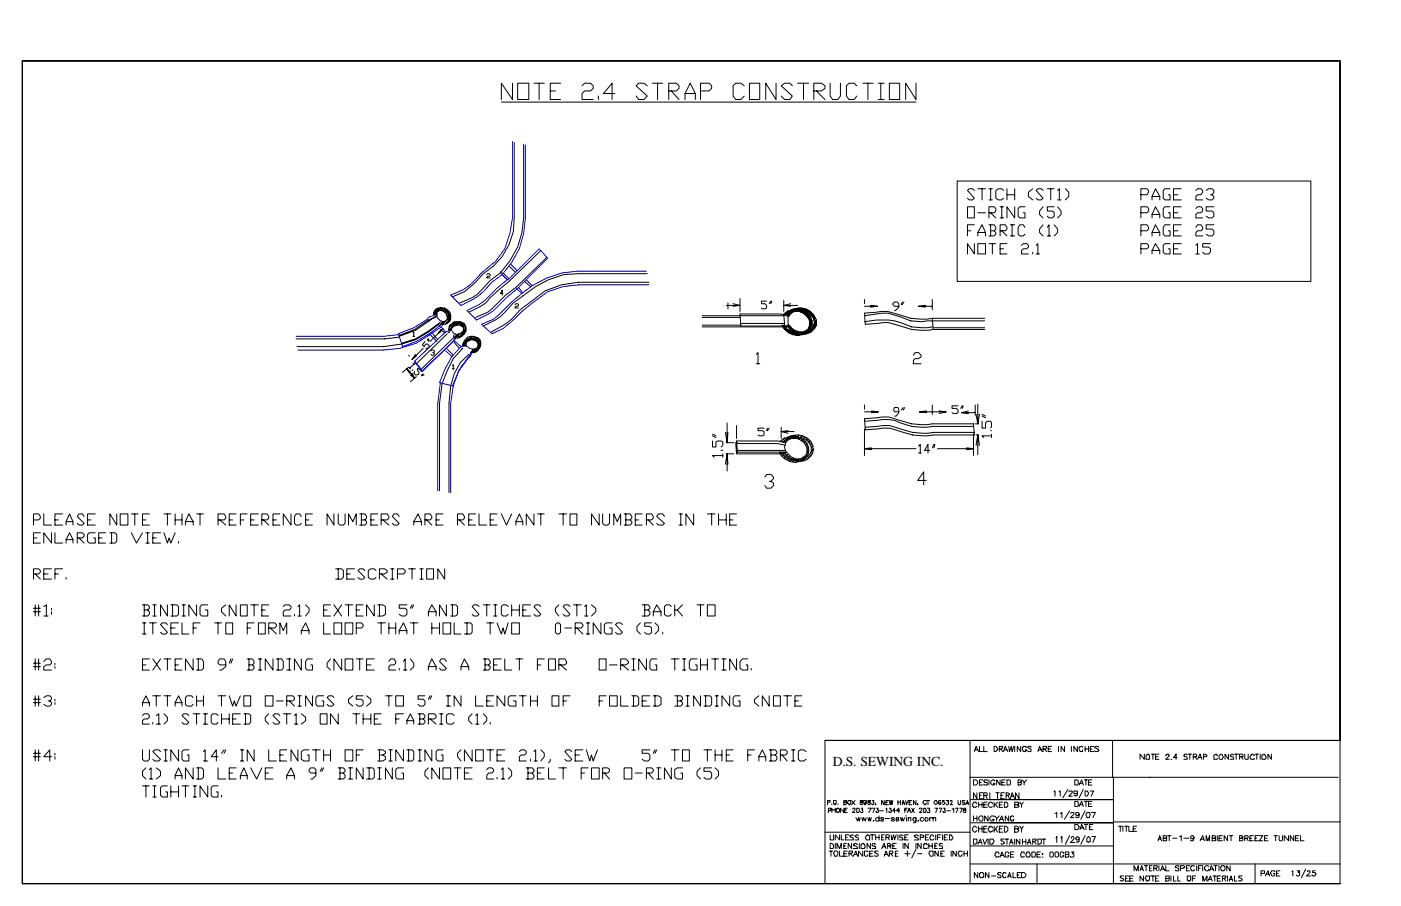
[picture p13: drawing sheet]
<svg xmlns="http://www.w3.org/2000/svg" width="432mm" height="279mm" viewBox="0 0 432 279" stroke-linecap="round" stroke-linejoin="round" font-family="sans-serif">
<defs><g id="words">
<text font-size="4.2" x="256.6" y="236.3">D.S. SEWING INC.</text>
</g></defs>
<g fill="none" stroke="#000" stroke-width=".31">
<path d="M6.9 18.8h406.1v209.5h-158.7v44.2M6.9 18.8v253.7h406.1M6.9 18.8h406.1v253.7M154.5 31.5h127.8M158 25.7v5l-3.5-5v5M159.5 25.7h3.5v5h-3.5zM164.6 25.7h3.1M166.2 25.7v5M169.6 28h1.6M172.8 25.7h-3.2v5h3.2M179.4 26.5l.8-.8h1.8l.8 .8v.8l-.8 .7h-1.8l-.8 .8v1.9h3.4M184.4 29.6v1.1"/>
<path d="M189.4 28.8h-3.4l2.6-3.1v5M199.5 26.5l-1.1-.8h-1.6l-.7 .8 3.4 3.1-1.1 1.1h-1.6l-.7-1.1M201.1 25.7h3.2M202.7 25.7v5M206.1 28h2.4l.8-.7v-.8l-.8-.8h-2.4v5M206.9 28l2.4 2.7M211.1 30.7v-1.9l1.6-3.1 1.6 3.1v1.9M211.1 28.8h3.2M215.9 28h2.6l.8-.7v-.8l-.8-.8h-2.6v5M229.4 26.5l-1.1-.8h-1.6l-.7 .8v3.1l.7 1.1h1.6l1.1-1.1M231 25.7h3.2v5h-3.2zM239.2 25.7v5l-3.2-5v5"/>
<path d="M244.2 26.5l-.8-.8h-1.6l-1 .8 3.4 3.1-.8 1.1h-1.6l-1-1.1M245.8 25.7h3.4M247.6 25.7v5M250.8 28h2.4l1.1-.7v-.8l-1.1-.8h-2.4v5M251.6 28l2.7 2.7M255.9 25.7v3.9l.7 1.1h1.6l.8-1.1v-3.9M264.1 26.5l-.8-.8h-1.6l-.8 .8v3.1l.8 1.1h1.6l.8-1.1M265.9 25.7h3.2M267.5 25.7v5M270.7 25.7h1.8M270.7 30.7h1.8M271.5 25.7v5"/>
<path d="M274.1 25.7h3.2v5h-3.2zM282.3 25.7v5l-3.2-5v5M158.5 43.9v23.3a19.4 19.4 0 0 1-9.5 17.2l-2.7 2.9-3.2 2.7-3.7 1.5M161.4 44.4v22.8a23.5 23.5 0 0 1-10.3 19.3l-4 4.3-1.6 1-3.7 1.6M295 55.8h109v31h-109zM300.3 58.7l-.5-.5h-1.1l-.5 .5 2.1 2.4-.5 .5h-1.1l-.5-.5M301.4 58.2h2.3M302.7 58.2v3.4M304.8 58.2h1.1M305.3 58.2v3.4M309.3 58.7l-.5-.5h-1.1l-.8 .5v2.4l.8 .5h1.1l.5-.5M310.4 58.2v3.4"/>
<path d="M312.7 58.2v3.4M318.3 58.2l-1.3 1.1v1.3l1.3 1M321.5 58.7l-.6-.5h-1l-.5 .5 2.1 2.4-.6 .5h-1l-.5-.5M322.8 58.2h2.1M323.8 58.2v3.4M326 58.7l.5-.5v3.4M328.3 58.2l1.1 1.1v1.3l-1.1 1M360.6 58.2h-1.6l-.5 .5v2.4l.5 .5h1.6v-1.5h-.5M364.1 58.2h-2.4v3.4h2.4M368.6 58.7l.5-.5h1.1l.5 .5v.6l-.5 .8h-1.1l-.5 .5v1h2.1M371.7 58.7l.8-.5h1.1l.5 .5v.6l-.5 .8h-.5M166.7 77.3l-9.8 9.5-5.8 5-1.3 1.6-1.6 1.1-3.7 1.8"/>
<path d="M168.5 79.4l-9.5 9.2-3.2 2.4-4.2 4.2-1.3 1.1-3.7 1.6M298.2 63.8h2.1v3.4h-2.1zM298.2 71.2h1M300.3 69.3h-2.1v3.5M300.3 75.1v3.2l-2.1-3.2v3.2M301.4 75.1h2.3v3.2h-2.3zM301.4 72.8v-1.1l1.3-2.4 1 2.4v1.1M301.4 65.6h2.3M301.4 71.7h2.3M304.8 65.6h1.6l.5-.5v-.8l-.5-.5h-1.6v3.4M304.8 69.3h1.6l.5 .8v.5l-.5 .6M304.8 61.6h1.1"/>
<path d="M304.8 75.1h2.1M305.3 71.2h1.1l.5 .5v.5l-.5 .6h-1.6M305.3 69.3v3.5M305.3 65.6l1.6 1.6M305.9 75.1v3.2M308.2 71.2h1.6l.6-.6v-.5l-.6-.8h-1.6v3.5M308.2 63.8h1.1M308.2 67.2h1.1M308.2 76.7h1.1M308.8 63.8v3.4M308.8 71.2l1.6 1.6M310.4 75.1h-2.2v3.2h2.2"/>
<path d="M310.4 60.1h2.3M311.4 69.3h1.3M311.4 72.8h1.3M311.9 69.3v3.5M312.7 63.8v3.4l-2.3-3.4v3.4M314.9 75.7l.5-.6h1l.6 .6v.5l-.6 .5h-1l-.5 .6v1h2.1M315.9 63.8h-1.6l-.5 .5v2.4l.5 .5h1.6v-1.6h-.5M315.9 70.1l-.5-.8h-1.1l-.5 .8v2.1l.5 .6h1.1l.5-.6M318.3 77.8v.5M319.4 75.7l.5-.6v3.2M319.4 78.3h1M321.5 63.8l-1.1 1.3v1l1.1 1.1"/>
<path d="M321.5 69.3l-1.1 1.3v1.1l1.1 1.1M322.8 70.1l.5-.8v3.5M322.8 72.8h1M324.9 63.8h-2.1v1.3h1.6l.5 .5v1.1l-.5 .5h-1.1l-.5-.5M324.9 69.3l1.1 1.3v1.1l-1.1 1.1M326 63.8l1 1.3v1l-1 1.1M326 61.6h1M351.6 60.1h1.9l.5-.8v-.6l-.5-.5h-1.9v3.4M351.6 65.6h1.9l.5-.5v-.8l-.5-.5h-1.9v3.4M351.6 71.2h1.9l.5-.6v-.5l-.5-.8h-1.9v3.5M351.6 76.7h1.9l.5-.5v-.5l-.5-.6h-1.9v3.2M355.1 61.6v-1l1-2.4 1.4 2.4v1"/>
<path d="M355.1 67.2v-1.1l1-2.3 1.4 2.3v1.1M355.1 72.8v-1.1l1-2.4 1.4 2.4v1.1M355.1 78.3v-1l1-2.2 1.4 2.2v1M355.1 60.6h2.4M355.1 66.1h2.4M355.1 71.7h2.4M355.1 77.3h2.4M360.6 63.8h-1.6l-.5 .5v2.4l.5 .5h1.6v-1.6h-.5M360.6 69.3h-1.6l-.5 .8v2.1l.5 .6h1.6v-1.6h-.5M360.6 75.1h-1.6l-.5 .6v2.1l.5 .5h1.6v-1.6h-.5M361.7 60.1h1.3M361.7 65.6h1.3"/>
<path d="M361.7 71.2h1.3M361.7 76.7h1.3M364.1 63.8h-2.4v3.4h2.4M364.1 69.3h-2.4v3.5h2.4M364.1 75.1h-2.4v3.2h2.4M368.6 64.3l.5-.5h1.1l.5 .5v.8l-.5 .5h-1.1l-.5 .5v1.1h2.1M368.6 70.1l.5-.8h1.1l.5 .8v.5l-.5 .6h-1.1l-.5 .5v1.1h2.1M368.6 75.7l.5-.6v3.2M368.6 78.3h1M373.1 75.1h-2.4v1.1h1.8l.6 .5v1.1l-.6 .5h-1.3l-.5-.5M373.6 60.1l.5 .5v.5l-.5 .5h-1.1l-.8-.5M374.1 63.8h-2.4v1.3h1.9l.5 .5v1.1l-.5 .5h-1.1l-.8-.5"/>
<path d="M374.1 69.3h-2.4v1.3h1.9l.5 .6v1l-.5 .6h-1.1l-.8-.6M134.1 96.6h.6M134.1 96.8l-.2 .3M134.4 96.3h.3M134.7 97.4l-1.4 .8 1.4-.6M134.7 95.2l-1.1 1.4M134.9 95.2a2.7 2.7 0 0 1 3.3 .7 2.7 2.7 0 0 1 .2 3.3l-.8 .5M135.2 99.7l-3.2 2.4-3.9 2.4-4.3 1.3M135.2 95.5v.5l-.5 .3v.8h-.6l.3-.8 .5-.5h1.4a2.31 2.31 0 0 1 1.5 2.6l-.7 .8-.6 .3-.2-.3M135.2 95l-1.6 2.1a1.88 1.88 0 0 1 .9-1.9 1.88 1.88 0 0 1 2 0 2.61 2.61 0 0 1 2 2.2 2.61 2.61 0 0 1-1.2 2.6h-1.6l.6-.5M135.7 99.2l-.5 .8a24.9 24.9 0 0 1-16.9 6.9h-26.8M136 95l-.5 .8"/>
<path d="M136.3 99.2h1M136.3 95h-.6l-.8 .8M136.3 99.2h.5M136.5 96l.6-.5-.3 .5M136.8 95.2h.5M137.1 95l-1.1 .8 .3-.6M137.1 99.2l-.8 .8M137.3 95.5h.5M137.6 95.8l-.3 .5M137.6 95.8h.5M137.6 95.8l-.5 .5M137.8 99.5h.3"/>
<path d="M138.1 96.6h.5M138.1 99.2h.5M138.4 96h-.6l-.2 .8 .8-.5M138.4 98.7h.5M138.4 97.1h.5M138.4 98.4h.5M138.4 99l-.6 .7M138.4 96.6l-.6 .8M138.4 97.4l-.6 .8M138.6 97.4h.3M138.6 97.6l-2.1 2.4M138.9 96.8h-.5l-.6 .8"/>
<path d="M138.9 97.9l-1.6 2.1M138.9 97.6l-.3 .3M139.7 99.5l-1.3 1.8M140.2 99.2l-1.6 2.7a2.96 2.96 0 0 1 3.2-1.6 1.44 1.44 0 0 1 1.1 1.6v-.3M140.8 99.2l-.8 .8M141.3 99.7l-.8 .6M141.3 99.2l-.5 .5M141.6 99.2l-.6 .5M141.8 99.7l-.8 .6M141.8 99.2l-.2 .5 .5-.5M142.3 99.5l-.5 .8M142.6 99.5l-.3 .5"/>
<path d="M142.9 99.7l-.3 .6M150 84.7l.3-.3h.5l.3 .5-.3 .3h-.5l-.3 .5h1.1M154.3 83.9l.5 .5M155 90.5h-.7l.5-1.1v1.6M155 84.1l1.9 1.9M156.9 82l1.9 1.9M158.8 93.9l.2-.2h.5l.3 .2-.3 .6h-.5l-.2 .2v.3h1M159.8 88.6l1.1 1.4M161.7 86.8l1.8 1.6M199.5 84.4h-21.2l-4.5 .3-4.7 1.6-4 2.1-6.9 5a18.9 18.9 0 0 1-9.2 7.1M200 87h-21.7l-5.3 .8-5 1.9-7.7 5.8a22 22 0 0 1-9 6.9M216.4 97.4h25.2"/>
<path d="M216.4 97.9h11.7M223.8 94.2h4.3M224.4 93.4v1.8M226 93.7l2.1 .5-2.1 .3M228.1 92.1v3.9M228.3 99.7h13.5M236.3 92.9h-1.6v.8h1l.6 .5v.8l-.6 .2h-.8l-.2-.2M237.6 92.9l-.5 .8M237.9 92.9l-.3 .8M241.6 94.2h4.2M241.6 92.6v3.4M242.4 97.1a4.4 4.4 0 0 1 7.1 1.9 2.86 2.86 0 0 1-1.9 3.4 4.4 4.4 0 0 1-5.8-2.1"/>
<path d="M242.6 97.1a4.9 4.9 0 0 1 8.2 .3l.8 1.3v1.6M242.9 95.8l-1.1 1.3 1.6-1.3M242.9 96.6l1-1.1-1.8 1.6M243.2 97.6l-2.7-.8h-12.4l.2 3.7h15.1M243.2 97.1v.3M243.4 97.1a4.9 4.9 0 0 1 5.3-1.1l2.1 2.2 .3 1.3a4.2 4.2 0 0 1-2.7 2.9 5 5 0 0 1-5.5-2.7v-1.8zM243.7 93.7l-2.1 .5 2.1 .3M244.2 95.5l-1.6 1.9 2.1-1.9M244.5 95.2l-.8 1.1M244.7 95.2l-.8 .8M245 95.2l-.5 .8 .8-.8-2.4 2.2M245.8 95.2l-.5 .8"/>
<path d="M245.8 95l-.8 1 .5-.8-1.3 1.1M246.1 95.5l-.6 .5M246.1 95l-.8 .8M246.3 95.5l-.5 .5M246.3 95l-.5 .8M246.6 95.5l-.5 .5M246.6 95l-.5 .8M246.9 95.5l-.6 .5M246.9 95l-.6 .8M247.1 95.5l-.5 .5M247.1 95l-.5 .8M247.4 95l-.5 .8"/>
<path d="M247.6 95.2l-.5 .6M247.6 96l-.5 .3M247.9 95.2l-1 1.1M248.2 95.2l-.6 .6M248.2 96.3l-.6 .3 .3-.6-.5 .6M248.2 97.1l.5-.5-.3 .5M248.4 96.3l-.5 .5M248.4 97.4l.6-.6-.3 .6M248.4 95.2l-.5 .6M248.7 97.6l.5-.5-.2 .5M249 95.5l-.8 .5M249.2 95.8l-.5 .5"/>
<path d="M249.2 96.6l.6-.6-.3 .6M249.5 97.4l-.5 .5M249.5 95.8l-.5 .5M249.5 96.8l.5-.5-.2 .5M249.8 97.1l.5-.5-.3 .5M249.8 97.6l-.6 .6 .6-.3M249.8 98.2l-.3 .2M250 98.2l-.5 .5M250 98.4l-.5 .6 .5-.3M250 97.4l.6-.6-.3 .6M250.3 99.2l-.8 .8 .8-.5M250.3 99l-.8 .5"/>
<path d="M250.3 97.6l.5-.5-.2 .5M250.3 99.7l-.8 .8M250.8 98.2l.6-.3-.6 .5M251.1 97.4l-.5 .5 .5-.3M251.4 98.2l-.6 .5M251.6 98.7l-.5 .5M251.6 99.5l-.8 .8M251.6 99.2l-.8 .5M251.6 99.7l-1 1.1M251.6 99l-.5 .7M266.4 97.4l5.6-.8h1.8l6.9 2.4 3.5 .2 1.6-.2h17.7M266.4 99.2a20.8 20.8 0 0 1 14.6 1.6l3.2 .3 3.1-.3"/>
<path d="M266.4 92.3v1.4M266.4 94.5h4M268.3 94.2l2.1 .3-2.1 .2M277 94.5h-1.3l-.5-.8 .5-.6h.8l.5 .6v1l-1 1.1h-.3M278.1 93.1l-.3 .8M278.6 93.1l-.5 .8M283.1 94.5h4.2M285.2 94.2l-2.1 .3 2.1 .2M287.3 98.2a18.7 18.7 0 0 1-10-1.1l-3.7-1.1-7.2 .6 .3 3.4 7.1-.5 3.7 1a18.7 18.7 0 0 0 10.1 1.1M287.3 92.3v3.2M287.3 98.2l.3 3.4M287.3 98.2h16.2"/>
<path d="M123 103.5l4.8-1.9 4.2-2.9 1.3-.5-5.2 3.7-5.1 1.8M123 104l-4.5 .5h-27.2M125.4 113.8l1.1 1-1.1-1 .8 1.3M125.9 113.2l-1.8 1.6M125.9 109.5l.3 .3M126.2 113.2l.3 .6M126.5 114.8l1.3 1.9M127 115.1l.8 1.6-1.3-1.1M127.3 102.7l.2-.3v1.3M127.3 112.2h.5l-1.6 1.3M127.3 114l-.3 .3M127.3 103.7h.5"/>
<path d="M127.8 114.6l-.3 .5 .6 .5 1-.2v-.6l-.5-.8 .3-.5 1 1.1M128.1 109.3l-1.1 1.6 1.3-1.1M128.3 116.2l-1.8 1.5M130.4 115.4l-.5 .2M130.4 107.4l-3.4 3.5M130.7 115.6l-.8 .3M131 105.3l-.8 1.1 .5 .5 .5-.8h.6l.5 .5-.5 .8h-.6M131.8 104.5l.2 .8M132 104.5l.3 .5M132.8 108.2l.3-.3h.5l.3 .3-.3 .5h-.3M133.3 102.9l1.6 1.9M133.6 108.7l.3 .3-.3 .5h-.5l-.3-.2"/>
<path d="M135.2 102.4l1.3-1.1-1 1.4M135.2 100.3l.5 .2M135.7 101.6l1.4 1.1M136.5 101.3l-3.9 4M137.8 102.9l-9.5 9.3M137.8 107.7l1.9 1.8M138.4 101.6v.3l.2-1.6 1.4-1.1h1.6l1.5 .5 .6 1.6a2.81 2.81 0 0 1-3.5 2.4M138.6 102.4l-.5 .3M138.9 101.3h.3M139.2 101.9l-.3-.3 .3-.5 1.3-1.4h1.3l1.1 .8v1.4l-1.1 1-1 .3-.8 1a3.3 3.3 0 0 0 3.7-2.3M139.2 100l-.8 .8M139.4 112.7l.3-.3v1.4"/>
<path d="M139.4 100.8l-.2 .3M139.4 113.8h.6M139.7 104.2l-9.8 9.6M140 103.2l-.3 .8M140 105.6l1.6 1.8M140.5 100l-.8 .3M141.3 102.9l-.5 .8M141.8 102.9l-1.6 1.3M142.3 100.3l-.2 .2M142.6 107.4l-2.9 3.2-1.9 3.7-1.5 4-.8 6.1v26.9M142.6 103.5l-.8 .5M142.9 106.6a2.54 2.54 0 0 1 2.9-2.9l1.6 .5a2.28 2.28 0 0 1 .5 3l-1.1 1-1.5 .3 2.9-1.9"/>
<path d="M142.9 106.4l1.3-1.1a1.87 1.87 0 0 1 2.2-.3 1.87 1.87 0 0 1 1 1.9M142.9 106.1l-.3 .3M142.9 105.8v.3M142.9 106.4v.2M142.9 100.5l-.3 .3M143.1 100l-.8 .5M143.1 102.9l-2.1 1.3M143.4 106.6h.3v-1l1-1.1h1.9l.8 .8a1.72 1.72 0 0 1-1.6 2.4M143.4 100.3l-.5 .5v.5M143.4 100.5l-.5 .6M143.7 106.4l-.8 .2M143.7 102.1h-.3v.3"/>
<path d="M143.7 101.3l-1.6 2.2M143.7 100.8l-1.9 2.9M144.2 104l-.3 .2M144.5 109.3l-2.7 2.6-1.8 3.5-1.1 3.7-.5 5.3v27.5M144.5 105l.2-.5-1.8 1.6M145.3 104.5l-.6 .5M145.3 108.7l.5-.2-.3 .2M145.5 103.7l-2.4 1.6M145.8 104.5l-.3 .3M146 103.7l-3.1 1.9-.3 1 .3-.2M146 108.2l-.2 .5M146.3 107.7l-.8 .2"/>
<path d="M146.3 104.5l-.3 .5M146.6 104l-1.3 .8M146.6 108.2l-.3 .5M146.8 104l-1 .8M146.8 107.9l-.2 .6M147.1 104.2l-.5 .3-.3 .5 .3-.2M147.4 104.2l-.8 .8M147.4 107.9l.2-.5-1.3 .8-.3 .5M147.4 105.6v.2M147.4 107.7l-.3 .5M147.6 104.5l-.8 .8 .3-.3v.6l.3-.3M147.6 106.4l.6-.6-.8 .6v.2"/>
<path d="M147.6 105.8l-.2 .3M147.9 107.2a2.42 2.42 0 0 1-2.9 1.5l.5-.2M147.9 104.8l-.8 .2M147.9 105l-.8 .8M148.2 105.3l-.6 .3M148.2 106.4l-1.1 .8M216.4 100.8h24.9M216.4 100.3h11.9M233.1 109.3l.5-.6v3.5M233.1 112.2h1.1M241 100.3a5.3 5.3 0 0 0 7.7 2.4l1.6-2.2M241.3 100.3l-.3 .2"/>
<path d="M241.6 100.3l-.3 .5M241.8 100.3l-.2-3.5 1-.8 1.6-.5 1.6-.3 1.3 .6a4.1 4.1 0 0 1 3.2 4.7M241.8 100.3l-.5 .5M241.8 100.5l-.2 .6 .5-.3M242.1 100.8h.8M242.1 100.8l-.5 .5M242.4 101.1l-.6 .5 .6-.3-.3 .6 .5-.3M242.4 102.1l.5-.5-.3 .5M242.9 100.3l-.3 .2v-.2a4.9 4.9 0 0 0 4.5 2.9 4.9 4.9 0 0 0 4.5-2.9M243.2 100.3l-.3 .5M243.4 102.1l-.5 .3 .3-.5-.6 .5M243.4 100.5l-.2 .6"/>
<path d="M243.4 100.5l-.5 .3M243.7 100.8l-.5 .5M243.7 101.1l-.3 .2M243.7 102.1l-.5 .6M243.9 101.1l-.5 .5M243.9 101.3l-.2 .3M243.9 102.4l-.5 .5M244.2 102.4l-.5 .5M244.5 101.6l-.6 .3 .3-.6-.5 .6M244.7 102.4l.3-.5-1.1 1M244.7 101.6l-.5 .5 .5-.2M245.3 102.1l-1.1 1.1"/>
<path d="M245.5 102.1l-1 1.1M245.8 102.1l-1.1 1.1 .8-.5M245.8 102.7l-.5 .8M246.1 102.4l-.8 .8M246.3 102.4l-.5 .5M246.6 102.4l-1.1 1.1M246.9 102.4l-1.1 1.1M247.1 102.4l-1 1.1M247.4 102.4l-1.1 1.1M248.2 102.1l-1.1 1.1 .5-.8-.7 .8M248.2 102.4l-.6 .8 .8-.8M249.5 101.9l-1.1 1"/>
<path d="M249.8 101.3l-1.6 1.6M250 100.8l-2.4 2.1M250.3 100l-1.1 1.1M250.3 100.5l-2.9 2.7M251.1 101.1l-1.3 1.3M251.4 100.5l-2.2 2.2M251.6 100.3l-2.9 2.6M281.5 109.5l.5-.8h1.1l.8 .8v.6l-.8 .5h-1.1l-.5 .5v1.1h2.4M287.6 101.6h15.9M287.6 101.1h15.9M219.6 136v1.8h1.1v-1.5l.5-.3h1l.6 .3v1l-.6 .5M219.6 134.4l1.1 .5"/>
<path d="M219.6 133.9l1.1 .5M222.2 138.9h.6M222.8 140v1M223.6 133.3l.5 3.2 .3-3.2M223.8 140h2.4M223.8 136.5h2.4M224.1 130.4v6.1M224.1 140v5.3M227 131.2v4M227.3 136.5h-.6l.3 3.5h13.5M227.3 136.8h12.4l2.4 .5M227.3 138.9h14.8"/>
<path d="M235.5 132h-1.9v.8h1.3l.6 .3v1l-.6 .3h-.7l-.6-.3M236.5 132l-.2 .8M237.1 132l-.6 .8M240.5 136l1.3-.8a5.1 5.1 0 0 1 7.4 2.9 3.6 3.6 0 0 1-2.9 4.2 5 5 0 0 1-6.1-2.9M240.8 133.1h3.9M240.8 131.8v3.4M241 139.7l-.5 .5M241.3 136.3a4.6 4.6 0 0 1 7.4 1.8v1.3a4 4 0 0 1-6.3 1.6l-1.6-1.6-.6 .6M241.6 136.3a5.3 5.3 0 0 1 8.4 0 4 4 0 0 1-.3 4.7 4 4 0 0 1-4.7 1.1l-1.3-.5-1.3-1.1-.8-1.1M241.8 134.9l-1 1.1M242.1 136.5l-2.4-.5h-12.7l.3 3.4h15.1l-.6 .6M242.1 139.4l-.8 .6"/>
<path d="M242.4 136.3a4.6 4.6 0 0 1 7.6 1.5 2.83 2.83 0 0 1-2.4 3.5 4.2 4.2 0 0 1-5.8-3.7zM242.6 140l-.2 .5M242.9 132.8l-2.1 .3 2.1 .5M243.2 134.7l-1.1 1M243.7 134.7l-1.9 1.8M243.7 134.4l-.8 .8M244.5 134.4l-.6 .8M244.7 134.1l-1 1.1M245.3 134.1l-1.1 1.1M245.5 134.7l-.5 .5M246.1 134.1l-.6 .8M246.1 134.7l-.6 .5"/>
<path d="M246.3 134.1l-.5 .8M247.1 134.4l-1 1.1M247.4 134.4l-1.1 1.1M247.4 135.5l-.5 .2M247.6 135.5l-.5 .5M247.9 134.7l-.3 .5M248.2 136.3l-.3 .2M248.2 136l-.6 .3M248.4 134.9l-.5 .3M248.7 135.2l-.3 .5M248.7 136.5l-.5 .6M248.7 136.8l-.3 .5"/>
<path d="M249 135.5l-.3 .2M249 137.3l-.3 .5M249.2 137.8l-.5 .6M249.2 139.7l-2.3 2.4 .7-.5M249.2 138.9l-.5 .8M249.2 138.4l-.5 .8M249.5 135.7l-.5 .6M249.8 136l-.6 .5M250 136.5l-.5 .3M250.3 136.8l-.5 .5M250.6 137.6l-.6 .5M250.6 137.3l-.6 .5"/>
<path d="M250.6 139.7l-2.2 2.1M250.8 138.6l-1 1.1M250.8 138.4l-.8 .5M266.4 129.1l3.7-.2a9.9 9.9 0 0 1 7.2 .7 18.7 18.7 0 0 0 10 1.1h12.7l.3 3.4h-12.7a20 20 0 0 1-11.6-1.5l-1.9-.6-7.4 .6zM266.4 129.9l3.7-.3a10.9 10.9 0 0 1 7.4 .8 17.8 17.8 0 0 0 9.8 1.1h12.7M266.4 138.4h15.9M266.4 124.9v1.3M266.4 132.3v8.2M266.4 127h4.3M266.7 131.8l3.7-.3a9.9 9.9 0 0 1 7.1 .8 18.7 18.7 0 0 0 10.1 1h12.7M268.6 138.1l-2.2 .3 2.2 .2M268.6 126.7l2.1 .3-2.1 .3"/>
<path d="M277 127h-1.3l-.3-.5 .3-.8h1.1l.2 .5v1.1l-.8 1h-.5M278.3 125.7l-.5 .8M278.9 125.7l-.6 .8M283.1 137.6l.5-.5v2.6M283.1 139.7h.8M283.4 127h8.2M285.5 126.7l-2.1 .3 2.1 .3M286.5 138.9h-1.5l1-1.8v2.6M287.3 124.9v2.9M287.9 137.1l-.6 1M288.1 137.1l-.2 1M288.9 138.4h11.1"/>
<path d="M289.5 126.7l2.1 .3-2.1 .5M295.3 125.1h-1.9v.8h1.3l.6 .6v.8l-.6 .2h-.7l-.6-.2M296.3 127.3h4.3M296.6 125.1l-.5 .8M296.9 125.1l-.3 .8M297.9 138.1l2.1 .3-2.1 .2M298.4 126.7l-2.1 .6 2.1 .2M300 133.9v6.6M300.6 130.7h1M300.6 124.9v3.2M300.8 127.8l.6 2.9 .5-2.9M300.8 137.3l.6-3.2 .5 3.2"/>
<path d="M300.8 134.1h.8M301.4 124.6v6.1M301.4 134.1v6.1M302.7 129.9v2.1h1v-1.6l.6-.5h1l.3 .5v1.1l-.3 .5M302.7 128.3l1 .6M302.7 127.8l1 .5M305.3 132.8h.3M305.6 134.4h-2.9l.5 .5M305.6 133.9v1M13.5 158.5v3.4h2.4M19.3 158.5h-2.4v3.4h2.4M25.9 159.3l-.5-.8h-1.1l-.5 .8 2.1 2.1-.5 .5h-1.1l-.5-.5"/>
<path d="M29.4 158.5h-2.4v3.4h2.4M36 158.5v3.4l-2.1-3.4v3.4M37 158.5h2.4v3.4h-2.4zM40.5 158.5h2.1M41.5 158.5v3.4M46 158.5h-2.1v3.4h2.1M50.5 158.5h2.2M51.6 158.5v3.4M54 158.5v3.4M56.1 158.5v3.4M60.6 158.5h2.1M61.6 158.5v3.4"/>
<path d="M72.8 158.5h-2.2v3.4h2.2M76.2 158.5h-2.1v3.4M79.6 158.5h-2.3v3.4h2.3M86.3 158.5h-2.2v3.4h2.2M89.7 158.5v3.4l-2.4-3.4v3.4M92.9 159.3l-.6-.8h-1l-.5 .8v2.1l.5 .5h1l.6-.5M96.3 158.5h-2.1v3.4h2.1M102.9 158.5v3.4l-2.1-3.4v3.4M104.2 158.5v2.9l.6 .5h1l.6-.5v-2.9M110.9 158.5h1.5l.6 .8v.5l-.6 .5M111.4 158.5v3.4M116.4 158.5h-2.1v3.4h2.1"/>
<path d="M123 159.3l-.5-.8h-1.1l-.5 .8 2.1 2.1-.5 .5h-1.1l-.5-.5M136.5 158.5h-2.1v3.4h2.1M146.6 158.5h-2.1v3.4h2.1M147.6 158.5v3.4h2.4M153.2 158.5h-2.1v3.4h2.1M154.5 158.5l1.6 3.4 1.6-3.4M164.6 158.5v3.4l-2.4-3.4v3.4M165.6 158.5h2.1M166.7 158.5v3.4M172.2 158.5h2.4M173.6 158.5v3.4M175.7 158.5h2.1v3.4h-2.1z"/>
<path d="M184.7 158.5v3.4l-2.4-3.4v3.4M185.7 158.5v2.9l.6 .5h1l.6-.5v-2.9M192.4 158.5h1.8l.5 .8v.5l-.5 .5M192.9 158.5v3.4M197.9 158.5h-2.1v3.4h2.1M204.8 159.3l-.5-.8h-1.4l-.5 .8 2.4 2.1-.5 .5h-1.4l-.5-.5M209.3 158.5h1M209.8 158.5v3.4M213.8 158.5v3.4l-2.4-3.4v3.4M218 158.5h2.4M219.3 158.5v3.4M221.5 158.5v3.4"/>
<path d="M222.8 140.5h-3.2l.5 .5M223.6 143.1l.5-3.1 .3 3.1M223.8 158.5v3.4M227 158.5h-2.1v3.4h2.1M235.7 147.1l.6-.8h1.3l.8 .8v.5l-.8 .8h-.5M237.6 148.4l.8 .6v.8l-.8 .7h-1.3l-.6-.7M241.3 140.2l-.5 .3M241.6 140.5l-.6 .3M241.8 140.8l-.2 .5M242.1 141l-.3 .6M242.6 141.3l-.2 .5M242.9 140.2l-.3 .6"/>
<path d="M242.9 141.6l-.3 .2M243.4 140.5l-.5 .5M243.7 140.8l-.5 .5M244.2 141l-1 1.1M244.5 141.3l-1.1 1M244.7 141.8l-.5 .5M245 141.3l-.5 .5M245 141.8l-.5 .5M245.5 141.6l-.5 .5M246.1 141.6l-.6 .5M246.1 141.8l-.8 .8M246.6 141.6l-.8 .7"/>
<path d="M248.7 140.8l-1.3 1.3M285.5 148.2h-2.7l1.9-2.7v4M10.3 160.3h1.6l.5-.5v-.5l-.5-.8h-1.6v3.4M10.3 177h1.6l.5-.5v-.6l-.5-.5h-1.6v3.2M10.3 165.9h1.1M10.8 177l1.6 1.6M12.4 164.3h-2.1v3.2h2.1M13.5 177h1.3M15.9 164.3v3.2l-2.4-3.2v3.2M15.9 175.4h-2.4v3.2h2.4M16.9 164.3v3.2h2.4M16.9 160.3h1.1"/>
<path d="M16.9 177h1.1M19.3 175.4h-2.4v3.2M20.4 161.9v-1l1-2.4 1.1 2.4v1M20.4 167.5v-1.1l1-2.1 1.1 2.1v1.1M20.4 160.9h2.1M20.4 166.4h2.1M20.4 178.1v.5M23.8 165.9h1.6l.5-.5v-.6l-.5-.5h-1.6v3.2M24.3 165.9l1.6 1.6M27 160.3h1M29.4 164.3h-1.9l-.5 .5v2.2l.5 .5h1.9v-1.6h-.6M30.4 165.9h1.1"/>
<path d="M32.5 164.3h-2.1v3.2h2.1M33.9 164.3h1.6l.5 .5v2.2l-.5 .5h-1.6M34.4 164.3v3.2M40.5 164.3l1.6 3.2 1.8-3.2M43.9 160.3h1.1M45 167.5h1M45 164.3h1M45.5 164.3v3.2M47.1 165.9h1.1M49.5 164.3h-2.4v3.2h2.4M50.5 164.3l1.1 3.2 .5-1.6 .6 1.6 1.3-3.2M54 160.3h2.1"/>
<path d="M55 167v.5M57.1 161.9v-1l1.1-2.4 1.3 2.4v1M57.1 160.9h2.4M67.2 160.3h1.9l.5-.5v-.5l-.5-.8h-1.9v3.4M67.7 160.3l1.9 1.6M70.6 160.3h1.1M74.1 160.3h1M77.3 160.3h1M80.7 160.3h1.6l.5-.5v-.5l-.5-.8h-1.6v3.4M81.2 160.3l1.6 1.6M84.1 160.3h1.1M94.2 160.3h1"/>
<path d="M103.5 175.4h1.8l.5 .5v2.2l-.5 .5h-1.8M104.2 175.4v3.2M106.9 177h1M107.4 161.9v-3.4l1.3 2.4 1.1-2.4v3.4M109.3 175.4h-2.4v3.2h2.4M111.4 160.3h1l.6 .6v.5l-.6 .5h-1.5M112.4 175.9l-.5-.5h-1l-.6 .5 2.1 2.2-.5 .5h-1l-.6-.5M114.3 160.3h1.1M115.9 175.9l-.5-.5h-1.1l-.8 .5v2.2l.8 .5h1.1l.5-.5M116.9 177h1.6l.8-.5v-.6l-.8-.5h-1.6v3.2M117.5 160.3h1.8l.6-.5v-.5l-.6-.8h-1.8v3.4M117.5 177l1.8 1.6"/>
<path d="M118 160.3l1.9 1.6M120.4 178.6h1M120.4 175.4h1M120.9 175.4v3.2M122.5 177h1.9l.5-.5v-.6l-.5-.5h-1.9v3.2M125.9 175.4h2.2M127 175.4v3.2M127.5 161.9v-1l1.4-2.4 1 2.4v1M127.5 160.9h2.4M129.4 178.6h1M129.4 175.4h1M129.9 175.4v3.2"/>
<path d="M131 160.3h1.6l.5-.5v-.5l-.5-.8h-1.6v3.4M131.5 175.4h2.1v3.2h-2.1zM131.5 160.3l1.6 1.6M134.4 160.3h1.1M137.1 175.4v3.2l-2.2-3.2v3.2M141 160.3h1.6l.5-.5v-.5l-.5-.8h-1.6v3.4M141.6 160.3l1.5 1.6M144.5 160.3h1M151.1 160.3h1M159 161.9v-1l1.1-2.4 1 2.4v1M159 160.9h2.1M189.2 161.9v-3.4l1 2.4 1.1-2.4v3.4"/>
<path d="M192.9 160.3h1.3l.5 .6v.5l-.5 .5h-1.8M195.8 160.3h1M199.2 160.3h1.6l.5-.5v-.5l-.5-.8h-1.6v3.4M199.8 160.3l1.5 1.6M209.3 161.9h1M221.5 160.3h2.3M224.9 160.3h1.1M10.3 188.6h2.1M10.3 187.6h2.1M10.8 186.5v3.5M11.9 186.5v3.5M13.5 187.1l.8-.6v3.5"/>
<path d="M13.5 190h1.3M15.9 187.6v.5M15.9 188.6v.8M43.9 186.5h1.6l.5 .6v.5l-.5 .5M43.9 192.1h1.1M43.9 195.5h1.1M44.4 188.1h1.1l.5 .5v.8l-.5 .6h-1.6M44.4 186.5v3.5M44.4 192.1v3.4M46 192.1h2.2M47.1 190h1.1M47.1 186.5h1.1"/>
<path d="M47.1 192.1v3.4M47.6 186.5v3.5M51.6 186.5v3.5l-2.1-3.5v3.5M51.6 192.6l-.5-.5h-1.1l-.5 .5 2.1 2.4-.5 .5h-1.1l-.5-.5M52.7 186.5h1.8l.5 .6v2.3l-.5 .6h-1.8M52.7 193.7h1.3M53.2 186.5v3.5M55 192.1h-2.3v3.4h2.3M56.1 192.1v3.4h2.1M56.1 190h1M56.1 186.5h1M56.6 186.5v3.5"/>
<path d="M59.5 193.7h1.1M60.6 186.5v3.5l-2.4-3.5v3.5M61.6 192.1h-2.1v3.4M64 186.5h-1.8l-.6 .6v2.3l.6 .6h1.8v-1.9h-.8M66.1 192.1h2.2M67.2 192.1v3.4M69.6 192.1h2.1v3.4h-2.1zM69.6 186.5l-1.3 1.1v1l1.3 1.4M72.8 186.5v3.5l-2.2-3.5v3.5M74.1 186.5h2.1v3.5h-2.1zM76.2 193.7h1.1M77.3 186.5h2.3"/>
<path d="M78.3 192.1h-2.1v3.4M78.3 186.5v3.5M79.6 192.1h2.2v3.4h-2.2zM80.7 188.1h1.1M82.8 186.5h-2.1v3.5h2.1M82.8 193.7h1.9l.5-.6v-.5l-.5-.5h-1.9v3.4M83.3 193.7l1.9 1.8M86.3 195.5v-3.4l1 2.4 1.1-2.4v3.4M87.3 187.1l.5-.6h1.4l.5 .6v.5l-.5 .5h-1.4l-.5 .5v1.4h2.4M90.8 189.4v.6M91.8 187.1l.5-.6v3.5M91.8 190h1.1"/>
<path d="M92.9 195.5v-1l1.3-2.4 1 2.4v1M92.9 194.5h2.3M94.2 186.5l1 1.1v1l-1 1.4M99.7 192.1v3.4h2.2M99.7 188.1h1.1M101.9 186.5h-2.2v3.5h2.2M102.9 192.1h2.4v3.4h-2.4zM102.9 186.5l2.4 3.5M105.3 186.5l-2.4 3.5M106.4 192.1h2.3v3.4h-2.3zM106.4 186.5h2.3M107.4 186.5v3.5"/>
<path d="M109.8 193.7h1.6l.5-.6v-.5l-.5-.5h-1.6v3.4M109.8 188.1h1.1M111.9 186.5h-2.1v3.5h2.1M115.4 186.5v3.5l-2.4-3.5v3.5M116.4 186.5h1.6l.8 .6v2.3l-.8 .6h-1.6M116.4 192.1h2.4M116.9 186.5v3.5M117.5 192.1v3.4M119.9 193.7h2.1M119.9 192.1v3.4M122 192.1v3.4M123 195.5v-1l1.4-2.4 1 2.4v1"/>
<path d="M123 194.5h2.4M125.4 186.5h-2.4v1.1h1.9l.5 .5v1.3l-.5 .6h-1.1l-.8-.6M126.5 192.1h2.4M127 186.5l-.5 1.1M127.5 186.5l-.5 1.1M127.5 192.1v3.4M132 190v-1.4l1.1-2.1 1.3 2.1v1.4M132 188.6h2.4M133.1 193.7h2.4M133.1 192.1v3.4M135.5 192.1v3.4M136.5 192.1h2.4v3.4h-2.4z"/>
<path d="M137.6 186.5v3.5l-2.1-3.5v3.5M138.9 186.5h1.6l.5 .6v2.3l-.5 .6h-1.6M139.4 186.5v3.5M140 192.1v3.4h2.1M143.1 192.1h1.9l.5 .5v2.4l-.5 .5h-1.9M143.9 192.1v3.4M147.6 187.1l-.5-.6h-1.1l-.5 .6 2.1 2.3-.5 .6h-1.1l-.5-.6M149 186.5h2.1M150 186.5v3.5M150 192.1h2.1M151.1 192.1v3.4M152.1 190h1.1"/>
<path d="M152.1 186.5h1.1M152.7 186.5v3.5M153.2 192.1l1.3 3.4 .5-1.8 .6 1.8 1-3.4M156.6 187.1l-.5-.6h-1.1l-.5 .6v2.3l.5 .6h1.1l.5-.6M157.7 192.1h2.4v3.4h-2.4zM157.7 188.1h2.4M157.7 186.5v3.5M160.1 186.5v3.5M161.1 188.1h1.1M163.5 186.5h-2.4v3.5h2.4M166.7 187.1l-.5-.6h-1.1l-.5 .6 2.1 2.3-.5 .6h-1.1l-.5-.6M171.2 192.6l.5-.5h.5l.6 .5v2.4l-.6 .5h-.5l-.5-.5z"/>
<path d="M172.2 186.5l-1 1.1v1l1 1.4M174.1 193.7h2.1M175.7 187.1l-.5-.6h-1.1l-.5 .6 2.1 2.3-.5 .6h-1.1l-.5-.6M176.7 186.5h2.4M177.3 193.7h1.8l.6-.6v-.5l-.6-.5h-1.8v3.4M177.8 186.5v3.5M177.8 193.7l1.9 1.8M180.2 187.1l.5-.6v3.5M180.2 190h1M180.7 192.1h1.1M180.7 195.5h1.1M181.2 192.1v3.4"/>
<path d="M182.3 186.5l1.3 1.1v1l-1.3 1.4M185.2 192.1v3.4l-2.4-3.4v3.4M188.6 192.1h-1.8l-.5 .5v2.4l.5 .5h1.8v-1.8h-.7M191.8 192.6l-.5-.5h-1.1l-.5 .5 2.1 2.4-.5 .5h-1.1l-.5-.5M197.4 192.1l-1.1 1v1.4l1.1 1M197.9 186.5h1.9l.5 .6v.5l-.5 .5M198.7 188.1h1.1l.5 .5v.8l-.5 .6h-1.9M198.7 186.5v3.5M200.8 192.1h-2.1v1h1.6l.5 .6v1.3l-.5 .5h-1.1l-.5-.5M201.3 190v-1.4l1.1-2.1 1.3 2.1v1.4M201.3 188.6h2.4M201.9 192.1l1 1v1.4l-1 1"/>
<path d="M204.3 195v.5M206.9 187.1l-.5-.6h-1.1l-.5 .6v2.3l.5 .6h1.1l.5-.6M208 186.5v3.5M208.8 188.1l1.5 1.9M210.3 186.5l-1.5 1.6h-.8M214.8 186.5h2.2M215.9 186.5v3.5M218 186.5h2.4v3.5h-2.4zM10.3 205.6h2.1M10.3 204.5h2.1M10.3 216.7h2.1M10.3 215.6h2.1"/>
<path d="M10.8 203.2v3.4M10.8 214.6v3.2M11.9 203.2v3.4M11.9 214.6v3.2M13.5 204l.8-.8h1l.6 .8v.5l-.6 .6h-1l-.8 .5v1h2.4M13.5 215.1l.8-.5h1l.6 .5v.5l-.6 .6h-.5M15.3 216.2l.6 .5v.5l-.6 .6h-1l-.8-.6M16.9 204.5v.6M16.9 205.6v.5M16.9 215.6v.6M16.9 216.7v.5M43.9 217.8v-1.1l1.1-2.1 1 2.1v1.1"/>
<path d="M43.9 205.1h1.1M43.9 216.7h2.1M46 203.2h-2.1v3.4h2.1M47.1 203.2l2.4 3.4M47.1 214.6h2.4M48.2 214.6v3.2M49.5 203.2l-2.4 3.4M50.5 203.2h2.2M50.5 214.6h2.2M51.6 203.2v3.4M51.6 214.6v3.2M54 217.8v-1.1l1-2.1 1.1 2.1v1.1"/>
<path d="M54 205.1h1M54 216.7h2.1M56.1 203.2h-2.1v3.4h2.1M59.5 203.2v3.4l-2.4-3.4v3.4M59.5 215.1l-.5-.5h-1.3l-.6 .5v2.1l.6 .6h1.3l.5-.6M60.6 203.2h1.6l.5 .8v2.1l-.5 .5h-1.6M60.6 214.6v3.2M60.6 216.2h2.1M61.1 203.2v3.4M62.7 214.6v3.2M67.2 214.6h2.4M68.3 214.6v3.2"/>
<path d="M69.6 205.1h-1.9l-.5-.6v-.5l.5-.8h1.4l.5 .8v1.6l-1.3 1h-.6M70.6 214.6l1.1 3.2 .5-1.6 .6 1.6 1.3-3.2M71.2 203.2l-.6 1.3M71.7 203.2l-.5 1.3M75.1 214.6h2.2v3.2h-2.2zM76.2 203.2h1.6l.5 .8v.5l-.5 .6M76.7 205.1h1.1l.5 .5v.5l-.5 .5h-1.6M76.7 203.2v3.4M79.6 206.6h1.1M79.6 203.2h1.1M80.2 203.2v3.4M81.8 214.6h2.3v3.2h-2.3z"/>
<path d="M84.1 203.2v3.4l-2.3-3.4v3.4M85.2 203.2h1.6l.5 .8v2.1l-.5 .5h-1.6M85.2 216.2h2.1M85.7 203.2v3.4M88.4 216.2h1.8l.6-.6v-.5l-.6-.5h-1.8v3.2M88.4 206.6h1.3M88.4 203.2h1.3M89.2 203.2v3.4M89.2 216.2l1.6 1.6M91.8 214.6h1.1M91.8 217.8h1.1M92.3 214.6v3.2"/>
<path d="M92.9 203.2v3.4l-2.1-3.4v3.4M96.3 203.2h-1.6l-.5 .8v2.1l.5 .5h1.6v-1.5h-.5M96.3 214.6v3.2l-2.1-3.2v3.2M99.7 214.6h-1.8l-.5 .5v2.1l.5 .6h1.8v-1.6h-.5M101.9 203.2l-1.1 1.3v1.1l1.1 1M102.9 215.1l-.5-.5h-1.1l-.5 .5 2.1 2.1-.5 .6h-1.1l-.5-.6M105.3 203.2v3.4l-2.4-3.4v3.4M106.4 203.2h2.3v3.4h-2.3zM108.7 214.6l-1.3 1v1.1l1.3 1.1M109.8 203.2h2.1M110.9 203.2v3.4M111.9 214.6h-2.1v1h1.6l.5 .6v1l-.5 .6h-1.1l-.5-.6"/>
<path d="M113 214.6l1.3 1v1.1l-1.3 1.1M113 205.1h1.3M115.4 203.2h-2.4v3.4h2.4M118.8 214.6h2.1M119.9 204l.5-.8h1l.6 .8v.5l-.6 .6h-1l-.5 .5v1h2.1M119.9 214.6v3.2M122 214.6h2.4v3.2h-2.4zM123 206.1v.5M124.4 204l.5-.8v3.4M124.4 206.6h1M126.5 203.2l1 1.3v1.1l-1 1M131 214.6h-2.1v1h1.5l.6 .6v1l-.6 .6h-1l-.5-.6"/>
<path d="M132 206.6v-1l1.1-2.4 1.3 2.4v1M132 205.6h2.4M132.6 214.6l-.6 1M133.1 214.6l-.5 1M137.6 204l-.5-.8h-1.1l-.5 .8 2.1 2.1-.5 .5h-1.1l-.5-.5M137.6 214.6h1.3M137.6 217.8h1.3M138.1 214.6v3.2M142.1 206.6v-1l1-2.4 1.4 2.4v1M142.1 214.6v3.2l-2.1-3.2v3.2M142.1 205.6h2.4M146.6 214.6v3.2h2.4"/>
<path d="M149 203.2h1.5l.6 .8v.5l-.6 .6M149.5 205.1h1l.6 .5v.5l-.6 .5h-1.5M149.5 203.2v3.4M150 216.2h1.1M152.1 214.6h-2.1v3.2h2.1M152.1 205.1h1.1M154.5 203.2h-2.4v3.4h2.4M155.6 203.2v3.4h2.1M155.6 214.6v3.2l-2.4-3.2v3.2M159 214.6h-1.8l-.6 .5v2.1l.6 .6h1.8v-1.6h-.8M159 203.2h2.1M160.1 203.2v3.4"/>
<path d="M160.1 214.6h2.1M161.1 214.6v3.2M163.5 216.2h2.1M163.5 214.6v3.2M165.6 205.1h1.1M165.6 214.6v3.2M167.7 203.2h-2.1v3.4M169.1 203.2h2.1v3.4h-2.1zM170.1 214.6h2.1v3.2h-2.1zM172.2 205.1h1.9l.5-.6v-.5l-.5-.8h-1.9v3.4M172.8 205.1l1.8 1.5M173.6 216.2h1"/>
<path d="M175.7 214.6h-2.1v3.2M184.7 203.2h2.1v3.4h-2.1zM184.7 216.2h1M186.8 214.6h-2.1v3.2M187.9 214.6h2.3v3.2h-2.3zM187.9 205.1h2.3M191.3 205.1h1.6l.8-.6v-.5l-.8-.8h-1.6v3.4M191.3 214.6v3.2h2.4M191.8 205.1l1.9 1.5M194.7 214.6h1.6l.5 .5v2.1l-.5 .6h-1.6M194.7 206.6h1.1M194.7 203.2h1.1"/>
<path d="M195.3 203.2v3.4M195.3 214.6v3.2M197.9 216.2h1.3M199.2 203.2v3.4l-2.4-3.4v3.4M200.3 214.6h-2.4v3.2h2.4M201.3 214.6h1.6l.8 .5v2.1l-.8 .6h-1.6M201.9 214.6v3.2M202.4 203.2h-1.6l-.5 .8v2.1l.5 .5h1.6v-1.5h-.5M206.9 203.2h2.4M208 214.6h1.8l.5 .5v.5l-.5 .6M208 203.2v3.4M208.8 216.2h1l.5 .5v.5l-.5 .6h-1.8"/>
<path d="M208.8 214.6v3.2M210.3 206.6h1.1M210.3 203.2h1.1M210.9 203.2v3.4M211.4 214.6h1.1M211.4 217.8h1.1M211.9 214.6v3.2M214.8 203.2h-1.8l-.5 .8v2.1l.5 .5h1.8v-1.5h-.5M215.9 214.6v3.2l-2.1-3.2v3.2M215.9 203.2v3.4M215.9 205.1h2.1M217 214.6h1.8l.5 .5v2.1l-.5 .6h-1.8"/>
<path d="M217.5 214.6v3.2M218 203.2v3.4M219.3 203.2h2.2M220.4 203.2v3.4M220.4 214.6h1.1M220.4 217.8h1.1M220.9 214.6v3.2M222.5 206.6h1.3M222.5 203.2h1.3M223 203.2v3.4M224.9 214.6v3.2l-2.4-3.2v3.2M227 203.2v3.4l-2.1-3.4v3.4"/>
<path d="M228.1 214.6h-1.6l-.5 .5v2.1l.5 .6h1.6v-1.6h-.6M230.5 203.2h-1.6l-.8 .8v2.1l.8 .5h1.6v-1.5h-.6M231.5 206.1v.5M233.9 214.6l-1.3 1v1.1l1.3 1.1M237.1 214.6v3.2l-2.2-3.2v3.2M238.4 214.6h2.1v3.2h-2.1zM241.6 214.6h2.3M242.6 214.6v3.2M245 216.2h1.1M247.1 214.6h-2.1v3.2h2.1M10.3 233.4h2.1M10.3 232.3h2.1"/>
<path d="M10.8 231.2v3.5M11.9 231.2v3.5M15.9 233.4h-2.4l1.8-2.2v3.5M16.9 232.3v.5M16.9 233.4v.8M43.9 220.7l.5-.6h1.1l.5 .6v.5l-.5 .5h-1.1l-.5 .5v1.1h2.1M43.9 231.2v3l.5 .5h1.1l.5-.5v-3M45 236.8l-1.1 1.1v1.3l1.1 1M46 237.3l.6-.5v3.4M47.1 222.8v.5M48.2 220.7l.7-.6v3.2M48.2 236.8l1.3 1.1v1.3l-1.3 1"/>
<path d="M48.2 223.3h1.3M49.5 231.8l-.6-.6h-1.3l-.5 .6 2.4 2.4-.6 .5h-1.3l-.5-.5M50.5 220.1l1.1 1.1v1l-1.1 1.1M50.5 231.2h1.1M50.5 234.7h1.1M51.1 231.2v3.5M54 239.2h2.1M55 231.2v3.5l-2.3-3.5v3.5M58.2 220.7l-.5-.6h-1.1l-.5 .6 2.1 2.1-.5 .5h-1.1l-.5-.5M58.2 231.2h-1.6l-.5 .6v2.4l.5 .5h1.6v-1.9h-.5M59.5 236.8v3.4l-2.4-3.4v3.4M59.5 220.1h2.1"/>
<path d="M60.6 236.8h1.6l.5 .5v2.4l-.5 .5h-1.6M60.6 220.1v3.2M61.1 236.8v3.4M62.7 231.8l.5-.6v3.5M62.7 223.3h1.3M62.7 220.1h1.3M62.7 234.7h1.3M63.2 220.1v3.2M67.2 220.7l-.5-.6h-1.1l-.5 .6v2.1l.5 .5h1.1l.5-.5M67.2 233.4h-2.1l1.6-2.2v3.5M67.2 236.8v3.4h2.4M68.3 220.1v3.2"/>
<path d="M68.3 221.7h2.3M69.1 231.2l-.8 1.1M69.6 231.2l-.5 1.1M70.6 220.1v3.2M70.6 238.4h1.1M71.7 221.7h1.1M72.8 236.8h-2.2v3.4h2.2M74.1 220.1h-2.4v3.2h2.4M74.1 231.2h1M74.1 234.7h1M74.1 239.2h2.1M74.6 231.2v3.5"/>
<path d="M75.1 220.1h1.6l.6 .6v2.1l-.6 .5h-1.6M75.7 220.1v3.2M77.3 236.8l1.8 3.4 1.6-3.4M78.3 231.2v3.5l-2.1-3.5v3.5M81.8 238.4h1M82.8 220.1l-1 1.1v1l1 1.1M82.8 231.2v3.5h2.4M84.1 236.8h-2.3v3.4h2.3M86.3 220.7l-.6-.6h-1l-.6 .6 2.2 2.1-.6 .5h-1l-.6-.5M86.3 232.8h1M87.3 220.1h2.4M88.4 231.2h-2.1v3.5h2.1"/>
<path d="M88.4 220.1v3.2M88.4 239.2h2.4M90.8 220.7l.5-.6v3.2M90.8 223.3h1M91.8 231.2v3.5l-2.1-3.5v3.5M92.9 220.1l1.3 1.1v1l-1.3 1.1M95.2 231.2h-1.5l-.8 .6v2.4l.8 .5h1.5v-1.9h-.5M96.3 231.2h2.4M97.4 238.4h-1.6l-.6-.5v-.6l.6-.5h1l.6 .5v1.9l-1.1 1h-.5M97.4 231.2v3.5M98.7 220.1h2.1v3.2h-2.1zM99.2 236.8l-.5 1.1"/>
<path d="M99.7 232.8h2.2M99.7 231.2v3.5M99.7 236.8l-.5 1.1M101.9 231.2v3.5M104.2 220.1v3.2l-2.3-3.2v3.2M104.2 236.8h1.6l.6 .5v.6l-.6 .5M104.8 238.4h1l.6 .8v.5l-.6 .5h-1.6M104.8 236.8v3.4M106.4 231.2h2.3v3.5h-2.3zM107.4 236.8h1.3M107.9 236.8v3.4M108.7 220.1h2.2"/>
<path d="M109.8 220.1v3.2M109.8 232.8h1.1M111.9 231.2h-2.1v3.5M111.9 236.8v3.4l-2.1-3.4v3.4M111.9 221.7h2.4M111.9 220.1v3.2M113 236.8h1.8l.6 .5v2.4l-.6 .5h-1.8M113.8 236.8v3.4M114.3 220.1v3.2M115.4 221.7h1M116.4 231.2h1.6l.8 .6v.5l-.8 .5M116.4 236.8h1.1"/>
<path d="M116.9 232.8h1.1l.8 .6v.8l-.8 .5h-1.6M116.9 231.2v3.5M116.9 236.8v3.4M117.5 220.1h-2.1v3.2h2.1M119.9 231.2h1M119.9 234.7h1M120.4 231.2v3.5M120.9 236.8v3.4l-2.1-3.4v3.4M122 221.7h1M124.4 220.1h-2.4v3.2M124.4 231.2v3.5l-2.4-3.5v3.5M124.4 236.8h-1.9l-.5 .5v2.4l.5 .5h1.9v-1.8h-.6"/>
<path d="M125.4 223.3v-1.1l1.1-2.1 1 2.1v1.1M125.4 231.2h1.6l.5 .6v2.4l-.5 .5h-1.6M125.4 222.2h2.1M125.9 231.2v3.5M128.9 220.1h1.5l.6 .6v.5l-.6 .5M128.9 231.2h1M128.9 234.7h1M129.4 221.7h1l.6 .5v.6l-.6 .5h-1.5M129.4 220.1v3.2M129.4 231.2v3.5M132 221.7h1.9l.5-.5v-.5l-.5-.6h-1.9v3.2M132 236.8l-1 1.1v1.3l1 1"/>
<path d="M132.6 221.7l1.8 1.6M133.1 231.2v3.5l-2.1-3.5v3.5M135.5 236.8v3.4l-2.4-3.4v3.4M135.5 223.3h1M135.5 220.1h1M136 220.1v3.2M136.5 236.8h2.4v3.4h-2.4zM136.5 231.2h-1.6l-.5 .6v2.4l.5 .5h1.6v-1.9h-.5M140 220.7l-.6-.6h-1.3l-.5 .6v2.1l.5 .5h1.3l.6-.5M140 236.8h2.1M141 236.8v3.4M142.1 231.2l-1.1 1.1v1.1l1.1 1.3"/>
<path d="M143.1 238.4h1.4M145.5 220.1l-1 1.1v1l1 1.1M145.5 231.2v3.5l-2.4-3.5v3.5M145.5 236.8h-2.4v3.4h2.4M146.6 231.2h2.4v3.5h-2.4zM146.6 220.7l.5-.6v3.2M146.6 223.3h1M149 220.1l1 1.1v1l-1 1.1M150 237.3l.5-.5h1.1l.5 .5v.6l-.5 .5h-1.1l-.5 .8v1h2.1M150 231.2h2.1M151.1 222.8v.5M151.1 231.2v3.5"/>
<path d="M153.2 232.8h1.3M153.2 239.7v.5M154.5 237.3l.5-.5v3.4M155.6 231.2h-2.4v3.5h2.4M156.6 236.8l1.1 1.1v1.3l-1.1 1M160.1 231.8l.5-.6h1.1l.5 .6v.5l-.5 .5h-1.1l-.5 .6v1.3h2.1M162.2 236.8h1.8l.6 .5v.6l-.6 .5M162.7 238.4h1.3l.6 .8v.5l-.6 .5h-1.8M162.7 236.8v3.4M163.5 234.2v.5M164.6 231.8l.5-.6v3.5M164.6 234.7h1"/>
<path d="M165.6 238.4h1.1M166.7 231.2l1 1.1v1.1l-1 1.3M167.7 236.8h-2.1v3.4h2.1M169.1 236.8v3.4h2.1M169.6 234.2v.5l-.5 .5M172.2 236.8h2.4M173.6 236.8v3.4M176.2 231.8l-.5-.6h-1.1l-.5 .6 2.1 2.4-.5 .5h-1.1l-.5-.5M177.3 232.8h1.3M179.1 238.4h1.1M179.7 231.2h-2.4v3.5h2.4M180.7 231.2l1.1 3.5 .5-1.9 .5 1.9 1.3-3.5"/>
<path d="M181.2 236.8h-2.1v3.4M182.3 236.8h2.4v3.4h-2.4zM185.7 238.4h1.6l.6-.5v-.6l-.6-.5h-1.6v3.4M186.3 238.4l1.6 1.8M192.4 236.8h2.3v3.4h-2.3zM195.8 238.4h2.1M199.2 238.4h1.6l.5-.5v-.6l-.5-.5h-1.6v3.4M199.8 238.4l1.5 1.8M200.3 231.2h-2.4v1.1h1.9l.5 .5v1.4l-.5 .5h-1.1l-.8-.5M201.9 231.2l-.6 1.1M202.4 231.2l-.5 1.1M202.4 236.8h1.3"/>
<path d="M202.9 236.8v3.4M206.9 236.8v3.4l-2.1-3.4v3.4M206.9 231.2h2.4M208 231.2v3.5M210.3 231.2h2.2v3.5h-2.2zM210.3 236.8h-1.5l-.8 .5v2.4l.8 .5h1.5v-1.8h-.5M215.9 236.8l-1.1 1.1v1.3l1.1 1M217 231.2h2.3M218 231.2v3.5M219.3 236.8h-2.3v1.1h1.8l.5 .5v1.3l-.5 .5h-1.3l-.5-.5M220.4 236.8l1.1 1.1v1.3l-1.1 1M220.4 231.2v3.5"/>
<path d="M220.4 232.8h2.1M222.5 231.2v3.5M223.8 232.8h1.1M226 231.2h-2.2v3.5h2.2M230.5 232.8h1M232.6 231.2h-2.1v3.5M233.9 234.7v-1.3l1-2.2 1.1 2.2v1.3M233.9 233.4h2.1M237.1 231.2h1.8l.5 .6v.5l-.5 .5M237.6 232.8h1.3l.5 .6v.8l-.5 .5h-1.8M237.6 231.2v3.5M240.5 232.8h1.6l.5-.5v-.5l-.5-.6h-1.6v3.5"/>
<path d="M241 232.8l1.6 1.9M243.9 231.2h1.1M243.9 234.7h1.1M244.5 231.2v3.5M248.4 231.8l-.8-.6h-1l-.5 .6v2.4l.5 .5h1l.8-.5M254.3 228.3h158.7M299 239.7h44.2M299 228.3v44.2M300.3 231.8l.5-1.6 .8 1.6M300.6 231.2h.8M301.9 230.2v1.6h1M303.2 230.2v1.6h1.1"/>
<path d="M306.4 230.2h.5l.5 .5v.5h-.2l-.3 .6h-.5zM308 231l1-.3v-.5h-1v1.6M308.5 231l.5 .8M309.3 231.8l.5-1.6 .8 1.6M309.6 231.2h.8M310.9 230.2l.2 1.6 .6-1.6 .2 1.6 .6-1.6M312.7 230.2v1.6M314.6 230.2v1.6l-1.1-1.6v1.6M316.4 230.5h-.2v-.3h-.8v.3h-.3v.7l.3 .6h.8l.2-.6h-.5M317.8 230.5v-.3h-.8l-.3 .3 1.1 .5v.8h-.8l-.3-.3M319.9 231.8l.5-1.6 .8 1.6M320.1 231.2h.8"/>
<path d="M321.5 231h.8l.2-.3v-.5h-1v1.6M322 231l.5 .8M323.1 231h.7M324.1 230.2h-1v1.6h1M326.2 230.2v1.6M328.1 230.2v1.6l-1.1-1.6v1.6M330.2 230.2v1.6M332.1 230.2v1.6l-1.1-1.6v1.6M333.6 230.5v-.3h-.8v.3h-.2v.7l.2 .6h.8v-.6M334.4 231h1.1M334.4 230.2v1.6M335.5 230.2v1.6"/>
<path d="M336 231h.5M337.1 230.2h-1.1v1.6h1.1M338.7 230.5l-.3-.3h-.8l-.3 .3 1.1 .5 .3 .5-.3 .3h-.8l-.3-.3M342.9 228.3v11.4M352.7 232.6v1.6l-1.3-1.6v1.6M353.2 232.8l.5-.2 .6 .2v1.4h-1.1zM354.3 239.7h58.2M354.5 239.7h-11.3v32.8M354.8 232.6h1.1M355.3 232.6v1.6M356.1 233.4h.8M357.2 232.6h-1.1v1.6h1.1"/>
<path d="M359.3 233.1l.3-.5h.5l.3 .5-1.1 1.1h1.1M360.9 234.2h.3zM362.7 233.6h-1l.8-1v1.6M365.9 232.8l-.2-.2h-.6v.2h-.2l.2 .6h.6l.2 .2v.6h-1M366.2 232.6h1M366.7 232.6v1.6M367.8 233.4h1v-.6l-.2-.2h-.8v1.6M368.3 233.4l.5 .8M369.1 234.2l.8-1.6 .5 1.6M369.4 233.6h.8M370.9 233.4h.8l.3-.6-1.1-.2v1.6M375.2 233.1l-.3-.5-.8 .2v1.4h1.1v-.3"/>
<path d="M376.2 232.6l.6 .2 .2 .6-.2 .8h-.8l-.3-.3v-.8zM378.6 232.6v1.6l-1-1.6v1.6M380.2 232.8l-.3-.2-.8 .2 .3 .6h.5l.3 .2v.6h-1.1M380.5 232.6h1.3M381 232.6v1.6M382.1 233.4h1v-.6l-.2-.2h-.8v1.6M382.6 233.4l.5 .8M383.6 232.6v1.3l.3 .3h.8v-1.6M386.6 233.1v-.3l-.8-.2-.6 .8 .3 .8h1.1v-.3M386.8 232.6h1.1M387.3 232.6v1.6M388.4 232.6v1.6"/>
<path d="M388.9 232.8l.6-.2 .5 .2 .3 .6-.3 .8h-1.1zM391.8 232.6v1.6l-1-1.6v1.6M43.9 242.4h2.1M45 242.4v3.4M46 240.2h1.1M47.1 242.4h1.1M47.1 245.8h1.1M47.6 242.4v3.4M51.6 242.4h-1.6l-.5 .5v2.4l.5 .5h1.6v-1.6h-.5M52.7 242.4v3.4M52.7 244.2h2.3M54 240.2v-1l1-2.4 1.1 2.4v1"/>
<path d="M55 242.4v3.4M56.1 242.4h2.1M57.1 242.4v3.4M59.5 242.4h1.1M59.5 245.8h1.1M60.1 242.4v3.4M64 242.4v3.4l-2.4-3.4v3.4M67.2 242.4h-1.6l-.5 .5v2.4l.5 .5h1.6v-1.6h-.5M68.3 245.3v.5M74.1 240.2v-1l1-2.4 1.1 2.4v1M88.4 240.2v-1l1.3-2.4 1.1 2.4v1M107.4 240.2h1.3"/>
<path d="M116.4 240.2h1.1M154.5 240.2h1.1M202.4 240.2h1.3M254.3 256.6h44.7M255.1 247.4h.8v-.5h-.8v1.3M255.3 250h.6v-.2h.2v-.6h-.8v1.4M255.9 257.4v1.6h1v-1.6M256.4 247.9v.3zM256.4 249.2v1.4M256.4 249.8h1M256.9 246.9h.8v1h-.3v.3l-.5-.3zM257.4 249.2v1.4"/>
<path d="M257.7 249.5h.3v-.3h.5v.3h.3v.8h-.3v.3h-.5v-.3h-.3zM258.2 247.9v.3zM258.8 257.4v1.6l-1.4-1.6v1.6M259.3 257.4v1.6h.8M260.1 249.2v1.4l-1.1-1.4v1.4M260.1 247.4h.8v-.5h-.8v1.3h.5l.3-.3v-.5h-.3M260.3 249.8h.6M260.6 258.2h.5M261.1 249.2h-.8v1.4h.8M261.4 246.9h.8v1a.56 .56 0 0 1-.8 0 .56 .56 0 0 1 0-.8zM261.7 257.4h-1.1v1.6h1.1M262.5 246.9l1 1.3"/>
<path d="M262.7 249.5l.3-.3h.5v.6l-.8 .8h.8M263 257.7l-.3-.3-.8 .3 .3 .5h.5l.3 .3v.5h-1.1M263.5 246.9l-1 1.3M263.8 252.1l.5 1.1 .3-1.1 .2 1.1 .3-1.1M264.1 249.2h.5l.2 .3v.8l-.2 .3h-.5zM264.6 257.7l-.3-.3-.8 .3 .3 .5h.5l.3 .3v.5h-1.1M265.1 246.9l.3 .5 .5 .2-.3 .6-.5-.3v-.5h.5l.3-.5zM265.4 249.2h.5l-.3 .6h.3v.8h-.5l-.3-.3M265.6 252.1l.3 1.1 .3-1.1 .5 1.1 .3-1.1M267 257.7h.2v-.3l.8 .3v1.3h-1l-.3-.5zM267 247.1v.3l-.6 .2-.2-.2v-.5h.8v1h-.3v.3l-.5-.3M267.5 246.9v.2l.8 .5-.3 .6-.5-.3v-.5h.5l.3-.5z"/>
<path d="M267.5 249.2h1.1l-.8 1.4M267.5 252.1l.3 1.1 .2-1.1 .3 1.1 .3-1.1M268.3 257.4h1.3M268.8 249.2h.8l-.5 1.4M268.8 246.9h.5l-.2 .5h.2v.5l-.2 .3-.5-.3M268.8 257.4v1.6M269.1 253.2l.2-.3v.3zM269.9 247.9v.3M269.9 258.2h1M269.9 257.4v1.6M270.1 249.2h.6l-.3 .6 .5 .2-.2 .6h-.6v-.3h-.2M270.9 252.4l-.2-.3h-.6l-.2 .3v.5l.2 .3h.6l.2-.3"/>
<path d="M270.9 251.6v1.6M270.9 257.4v1.6M271.2 250h1.1M271.7 258.2h.6M272.3 252.4v-.3h-.8l.2 .6h.6v.5h-.8v-.3M272.5 257.4h-.8v1.6h.8M272.5 246.9v1.3l-.8-1.3v1.3M272.8 252.4h1.3M273 258.2h1.1v-.5l-.3-.3h-.8v1.6M273 249.5l.3-.3v1.4M273 247.4h.6M273.6 258.2l.5 .8"/>
<path d="M273.8 246.9h-.8v1.3h.8M274.1 249.2h.5l-.2 .6 .5 .2-.3 .6h-.5v-.3h-.3M274.1 246.9l.3 1.3 .2-1.3 .3 1.3 .3-1.3M274.6 257.4l.3 1.6 .5-1.6 .3 1.6 .5-1.6M275.7 252.4l-.3-.3h-.5l-.3 .3 1.1 .5-.3 .3h-.5l-.3-.3M276 250h-.8l.5-.8v1.4M276.2 252.7h.8v-.6h-.8v1.1h.6l.2-.3M276.8 246.9v1.3M276.8 257.4v1.6M276.8 247.4h.7M277.3 250h-1.1l.8-.8v1.4M277.5 252.1l.3 1.1 .3-1.1 .2 1.1 .6-1.1"/>
<path d="M277.5 246.9v1.3M278.1 248.2l.2-1.3 .6 1.3M278.1 247.6h.8M278.3 257.7l-.5-.3-.5 .3v.5h.8l.2 .6v.2h-1M278.9 258.2h.5M278.9 249.8h.5M279.1 251.6h.3zM279.1 246.9l.3 1.3 .5-1.3M279.4 252.1v1.1M279.7 249.2h-.8v1.4M279.7 250.6l.5-1.4 .5 1.4M279.9 257.4h-1v1.6h1"/>
<path d="M279.9 252.4l.3-.3h.5v1.1M279.9 250h.6M279.9 252.1v1.1M280.2 247.4h.5M281 246.9h-.8v1.3h.8M281 249.2l.8 1.4M281.8 249.2l-.8 1.4M282.3 246.9v1.3l-.8-1.3v1.3M282.3 252.1v1.4l-.3 .2h-.5M282.3 252.4l-.3-.3h-.5l-.2 .6 .2 .5h.5l.3-.3M282.8 253.2l.3-.3v.3zM282.8 247.9v.3"/>
<path d="M283.1 257.7l-.5-.3-.8 .3 .2 .5h.6l.5 .6v.2h-1.3M283.4 249.5v-.3h.8v.6l-.8 .8h.8M283.6 258.2h1.1v-.5l-1.1-.3v1.6M284.7 249.2h.5l.3 .6-.3 .8h-.5zM284.7 252.4l-.3-.3h-.5l-.3 .3v.5l.3 .3h.5l.3-.3M285.2 252.1h.6l.2 .3v.5l-.2 .3h-.6l-.2-.5zM285.2 258.2h.6M285.5 247.1v-.2h-.8v.2a.56 .56 0 0 0 0 .8 .56 .56 0 0 0 .8 0v-.3M285.8 249.2h.7l-.2 .6h.2v.8h-.7v-.3M285.8 246.9h.7M286 246.9v1.3M286.3 257.4h-1.1v1.6h1.1"/>
<path d="M286.5 252.4l.3-.3h.5l.3 .3v.8M286.5 252.1v1.1M287.6 252.4v-.3h.8v1.1M287.9 258l-.8-.6-.6 .8 .3 .8h.8l.3-.2M288.1 246.9h.6l.2 .5-.5 .8-.5-.6zM288.1 249.2h.8l-.5 1.4M288.4 257.4v1.6M288.9 258.2h.8M289.5 249.2h.7l-.5 1.4M290 257.4h-1.1v1.6M290 246.9h-.5l-.3 .2v.8l.5 .3v-.3h.3v-.5h-.8v.2M290.5 257.4v1.6"/>
<path d="M290.8 249.2h.5l-.3 .6h.3v.8h-.5v-.3h-.3M291 246.9h-.5v.5l.3-.3 .5 .5-.5 .6-.3-.3M291 258.2h.6M291.6 246.9h.8l-.3 .5h.3v.5l-.3 .3-.5-.3M291.8 250h1.1M292.1 257.4h-1.1v1.6h1.1M292.6 257.4h.6l.5 .8-.3 .8h-.8zM292.9 247.1v-.2h.5v.5l-.5 .8h.8M293.4 249.5l.6-.3v1.4M294.5 249.2h.8l-.6 1.4M295.3 246.9v1h.2v.3l.6-.3v-1M295.8 249.2h.8l-.5 1.4"/>
<path d="M297.1 249.2l-.2 .3 .2 .3h.6v.8h-.6l-.2-.3 .2-.5h.6v-.6zM297.4 246.9h-.8v.5h.5v.2h.3l-.3 .6-.5-.3M297.7 248.2l.5-1.3 .2 1.3M297.9 247.6h.5M299.2 246.6h44M299.2 253.7h44M300 240.5h.8l.6 .5v.6l-.6 .5h-.8zM300 258.8h1.1v1.3l-1.1 .2zM300 251.6v1.6M300 252.4h1.1M301.1 247.9l-.3-.5h-.8l-.2 .5v.8h.2v.3h.8v-.3h.3M301.1 244.5v1.8l-1.1-1.8v1.8"/>
<path d="M301.1 255.3l-.5-.5-.8 .5v.8l.5 .5 .8-.5M301.1 251.6v1.6M301.6 248.2h1.1M301.6 255.6h1.1M301.6 247.4v1.6M301.6 254.8v1.8M301.6 259.8h.8M301.9 241.3h.5M301.9 245.3h.5M302.2 251.6h.5l.2 .3v1l-.2 .3h-.5l-.6-.5v-.6zM302.7 247.4v1.6M302.7 254.8v1.8"/>
<path d="M302.9 240.5h-1v1.6h1M302.9 244.5h-1v1.8h1M302.9 258.8l.6 1.5 .8-1.5M303.2 245.3h1.1v-.6l-.3-.2h-.8v1.8M303.2 248.2h.8M303.2 255.6h.8M303.7 245.3l.6 1M304.3 240.8v-.3h-.8l-.3 .3 .3 .5h.8v.8h-.8l-.3-.3M304.3 247.4h-1.1v1.6h1.1M304.3 254.8h-1.1v1.8h1.1M304.5 251.6v1.6l-1-1.6v1.6M304.5 258.8v1.5"/>
<path d="M304.8 240.5v1.6M305.1 258.8h1l.3 .8-.5 .7h-.8zM305.1 244.5v1.8M305.9 247.9l-.3-.5h-.5l-.3 .5h-.3v.5l.6 .6h.5l.3-.3M305.9 255.3v-.2l-.8-.3-.6 .8 .6 1 .8-.2v-.3M306.4 251.9l-.3-.3h-.5l-.5 .5v.6l.5 .5h.5l.3-.5h-.5M306.4 247.4v1.6M306.4 254.8v1.8M306.7 240.8h-.3v-.3h-.5l-.6 .5v.6l.6 .5h.5v-.3h.3v-.2h-.6M306.7 251.6l.5 .8v.8M306.9 248.2l.5 .8M306.9 244.5h1.1"/>
<path d="M306.9 255.6l.5 1M307.4 247.4l-1 1M307.4 244.5v1.8M307.4 254.8l-1 1.3M308 253.2l.8-1.6 .5 1.6M308 248.2h.8M308 255.6h.8M308 251.6l-.8 .8M308.2 240.5v1.6l-1-1.6v1.6M308.2 252.7h.8M308.5 245.3h.5M308.8 241.3h.8"/>
<path d="M309 247.4h-1v1.6h1M309 254.8h-1v1.8h1M309.6 247.4h.8l.2 .5v.8h-.2v.3h-.8zM309.6 254.8h.5l.5 .5v.8l-.5 .5h-.5zM309.6 244.5h-1.1v1.8h1.1M309.6 258.8h-1.1v.5l1.1 .5v.3l-.6 .2-.5-.2M309.8 240.5h-1v1.6h1M309.8 258.8h1.1M310.1 245.3h.8l.2-.6-1-.2v1.8M310.4 240.5h.7l.3 .3v1l-.3 .3h-.7zM310.4 258.8v1.5M310.6 245.3l.5 1"/>
<path d="M310.9 251.6v1.6l-1.1-1.6v1.6M311.4 246.3l.5-1.8 .8 1.8M311.4 259.8h.8M311.7 245.5h.8M312.5 251.9l-.3-.3h-.5v.3h-.3v1h.3v.3h.5l.3-.3v-.2h-.3M312.7 248.2h1.1v-.3h.3l-.3-.5h-1.1v1.6h1.1l.3-.3v-.3l-.6-.2M312.7 255.6h1.1l.3-.3-.6-.5h-.8v1.8h.8l.6-.5-.6-.5M312.7 258.8v1.5M313.8 241.3h.8v-.3h.3l-.3-.5h-.8v1.6h.8v-.3h.3v-.2l-.6-.3M314.1 244.5v1.8l-1.1-1.8v1.8M314.3 247.4l.6 .8v.8M314.3 258.8v1.5l-1-1.5v1.5"/>
<path d="M314.3 254.8l.6 .8v1M315.1 240.5l.5 .8v.8M315.1 258.8v1.5M315.1 259.6h1.1M315.4 247.4l-.5 .8M315.4 254.8l-.5 .8M316.2 258.8v1.5M316.4 240.5l-.8 .8M316.7 259.8h.8M318.3 259.6l1.1-.3v-.5h-1.1v1.5M318.8 259.6l.6 .7M319.9 258.8h1v1.3l-1 .2z"/>
<path d="M321.2 258.8h1.1M321.7 258.8v1.5M324.9 244.2v-.3h.3v1.6M325.2 250.8l.5-.2v1.5M325.4 258.5l.3-.5v1.8M326.5 244.2v-.3h.3v1.6M326.8 250.8l.5-.2v1.5M327 258.5l.3-.5v1.8M329.1 243.4l-1.5 2.7M329.4 244.2l.3-.3h.8v.6l-1.1 1h1.1M329.7 250l-1.6 2.7M329.7 257.7l-1.4 2.6"/>
<path d="M329.9 250.8l.3-.2h.8v.5l-1.1 1h1.1M330.2 258.5l.3-.5 .5 .2v.6l-1.1 1h1.4M331.3 240.5h.8l.2 .3v1l-.2 .3h-.8zM331.3 247.1h.8l.2 .3v1l-.2 .3h-.8zM331.3 254.3h.8l.2 .5h.3v.5l-.5 .6h-.8zM332.1 244.5v.2h-1.1v-.8h1.1v1.4l-.6 .2-.5-.2M332.6 242.1l.8-1.6 .5 1.6M332.6 248.7l.8-1.6 .5 1.6M332.6 251.1v.3l-.5 .2-.6-.2v-.6l.3-.2h.5l.3 .2v1.1l-.3 .2h-.5l-.3-.2M332.6 258.8l-.3 .2h-.5v-.2h-.3l.6-.8 .5 .2v1.4l-.5 .2-.3-.2M332.8 255.9l.6-1.6 .8 1.6M332.8 241.6h.8"/>
<path d="M332.8 248.2h.8M333.1 255.3h.8M333.9 243.4l-1.3 2.7M334.2 240.5h1M334.2 247.1h1M334.2 254.3h1M334.4 243.9h.8l.3 .6-.5 1-.6-.2zM334.4 250l-1.3 2.7M334.4 257.7l-1.3 2.6M334.7 240.5v1.6M334.7 247.1v1.6M334.7 254.3v1.6"/>
<path d="M335 250.6h.8l.2 .5-.2 1h-.8l-.3-.7zM335 258.5l.5-.5 .5 .5v1.1l-.5 .2-.5-.2zM335.5 241.3h.8M335.5 247.9h.8M335.8 255.1h.5M336 243.9h1.1l-.8 1.6M336.3 250.6h1.3l-.8 1.5M336.5 240.5h-1v1.6h1M336.5 247.1h-1v1.6h1M336.5 258h1.1l-.8 1.8M336.8 254.3h-1v1.6h1M343.2 253.5h69.8"/>
<path d="M344.8 254.8h1M345.3 254.8v1.6M346.1 254.8v1.6M346.6 254.8h1.1M347.1 254.8v1.6M347.9 254.8v1.6h1.1M349.2 255.6h.8M350.3 254.8h-1.1v1.6h1.1M356.9 259.3l.6-1.6 .5 1.6M356.9 258.8h.8M358.5 258.5h.8l.3-.3-.3-.5h-.8v1.6h1.1v-.8h-.6M359.8 257.7h1.1"/>
<path d="M360.4 257.7v1.6M361.4 258.5h1.3M363.5 258l.6-.3v1.6M364.9 258.5h1.5M368 258.2l-.5 .6-.5-.3v-.5l.2-.3h.6l.2 .8-.2 .8h-.8v-.3M369.9 259.3l.8-1.6 .5 1.6M370.2 258.8h.7M371.7 259.3v-1.6l.6 1.6 .5-1.6v1.6M373.6 258.5h.8l.2-.3-.2-.5h-.8v1.6h1v-.8h-.5M375.2 257.7v1.6M375.7 258.5h.8M376.8 257.7h-1.1v1.6h1.1"/>
<path d="M378.4 257.7v1.6l-1.1-1.6v1.6M378.9 257.7h1M379.4 257.7v1.6M382.1 258.5h.8v-.3h.2l-.2-.5h-.8v1.6h.8l.2-.3v-.2l-.5-.3M383.6 258.5h.8l.3-.5-.3-.3h-.8v1.6M384.2 258.5l.5 .8M385.2 258.5h.6M386.3 257.7h-1.1v1.6h1.1M386.8 258.5h.5M387.9 257.7h-1.1v1.6h1.1M388.1 257.7h1.1l-1.1 1.6h1.1M389.7 258.5h.8"/>
<path d="M390.8 257.7h-1.1v1.6h1.1M392.6 257.7h1.1M393.2 257.7v1.6M394.2 257.7v1.3l.3 .3h.5l.3-.3v-1.3M397.1 257.7v1.6l-1.3-1.6v1.6M398.7 257.7v1.6l-1-1.6v1.6M399.3 258.5h.7M400.3 257.7h-1v1.6h1M400.8 257.7v1.6h1.1M255.6 262.5h1M255.9 260.1h.5l.5 .5v.8l-.3 .3h-.7zM256.1 262.5v1.6"/>
<path d="M257.2 262.5h.8l.2 .2v.8l-.2 .6h-.8v-.6l-.3-.2zM257.4 260.1v1.6M258 261.7v-1.6l.8 1.6 .5-1.6v1.6M258.8 262.5v1.6h1M260.1 260.9h.5M260.1 263.3h.8M260.9 260.1h-.8v1.6h.8M261.1 262.5h-1v1.6h1M261.7 263.3l1-.3v-.5h-1v1.6M262.2 263.3l.5 .8M262.5 260.1v1.6l-1.1-1.6v1.6M263 264.1l.8-1.6 .5 1.6"/>
<path d="M263.3 263.5h.8M264.3 260.3l-.5-.2-.8 .2 .3 .6h.5l.5 .5v.3h-1.3M264.8 260.1v1.6M265.4 260.3l.5-.2 .5 .2 .3 .6-.3 .8h-1zM265.9 262.5v1.6l-1.3-1.6v1.6M267.5 262.7v-.2h-1.1v1.3l.3 .3h.5l.3-.6M268 263.3h.8M268.3 260.1v1.6l-1.1-1.6v1.6M269.1 262.5h-1.1v1.6h1.1M269.9 260.3h-.3v-.2h-.5l-.3 .2v.6h.8v.2h.3v.6h-1.1M270.7 262.5h-1.1v.5l1.1 .5-.3 .6h-.8v-.3M271.7 261.7l.8-1.6 .5 1.6"/>
<path d="M272 261.1h.8M272.5 264.1l.5-1.6 .8 1.6M272.8 263.5h.8M273.6 260.9h1v-.6l-1-.2v1.6M274.1 263.3h.8l.3-.3v-.5h-1.1v1.6M274.1 260.9l.5 .8M274.6 263.3l.6 .8M275.2 260.9h.5M276 263.3h.5M276.2 260.1h-1v1.6h1M276.8 262.5h-.8v1.6h.8M278.3 260.1v1.6"/>
<path d="M278.9 263.3h1.6M279.7 262.5v1.6M279.9 260.1v1.6l-1-1.6v1.6M282.3 260.1v1.6M282.3 261.9l-1.3 2.7M282.8 263.3h1.4M283.9 260.1v1.6l-1.1-1.6v1.6M285.8 260.6l-.3-.5h-.5v.2h-.3v1.4h1.1v-.3M286.3 260.9h1M286.3 260.1v1.6M286.5 262.5h1.1v1.3l-.3 .3h-.5l-.3-.3-.2-.5zM287.3 260.1v1.6"/>
<path d="M288.1 260.9h.6M288.9 260.1h-.8v1.6h.8M289.2 262.5v1.6l-1.1-1.6v1.6M290 263.3h.5M290.5 260.3l-.3-.2h-.5v.2h-.2l.2 .6h.5l.3 .2v.6h-1M291 262.5h-1v1.6h1M293.2 262.5v1.6M294.7 262.5v1.6l-1-1.6v1.6M296.6 262.7l-.3-.2h-.8l-.2 .5 .2 1.1h.8l.3-.6M297.1 263.3h1.1M297.1 262.5v1.6M298.2 262.5v1.6"/>
<path d="M299 266.4h114M299.2 260.9h44M301.4 269.1v1.6l-1.1-1.6v1.6M301.4 260.3l.8-1.5 .5 1.5M301.9 269.3h.3v-.2h.7v.2h.3v1.1h-.3v.3h-.7v-.3h-.3zM304.8 269.1v1.6l-1.1-1.6v1.6M305.6 270.1h1.3M308 263.3l-.3-.6h-.8v.6h-.2l.2 1h.8v-.2h.3M308.2 264.3l.6-1.6 .8 1.6M308.5 269.3v-.2h-.8l-.3 .2 .3 .6h.5l.3 .2v.6h-.8l-.3-.3M308.5 263.8h.8M310.1 269.3l-.3-.2h-.5v.2h-.3v1.1h.3v.3h.5l.3-.3"/>
<path d="M310.6 270.7l.5-1.6 .6 1.6M310.6 270.1h.8M310.9 263.3l-.3-.6h-.5l-.3 .3v1.1l.3 .2h.5l.3-.2v-.3h-.3M311.1 260.3l.6-1.5 .5 1.5M311.4 263.5h.8M312.2 269.1v1.6h.8M312.5 262.7h-1.1v1.6h1.1M313.5 269.9h.6M314.6 269.1h-1.1v1.6h1.1M314.9 269.1h.7l.6 .5v.5l-.6 .6h-.7zM315.6 263.3v-.6h-.7l-.3 .6v.8h.3v.2h.7v-.2M316.4 262.7h.8l.3 .6v.8h-.3v.2h-.8l-.2-.5z"/>
<path d="M316.7 260.3l.5-1.5 .6 1.5M318 262.7h.8l.3 .3v1.1l-.3 .2h-.8zM319.6 266.4v6.1M319.6 263.5h.8M320.7 262.7h-1.1v1.6h1.1M321.2 263.3h.3l-.3 .2zM321.2 264.3h.3zM323.6 263a.66 .66 0 0 1 1 0v1.1l-.2 .2h-.6l-.2-.2zM325.4 262.7h.6l.2 .3v1.1l-.2 .2h-.6l-.2-.2v-1.1zM327.8 263.3l-.2-.6h-.6l-.2 .3v1.1l.2 .2h.6l.2-.2v-.3h-.2M328.3 263.5h1.1v-.8h-1.1v1.6h1.1v-.8h-.3M330.2 262.7h.8l-.5 .6 .5 .2v.6l-.3 .2h-.8v-.2"/>
<path d="M346.3 270.1h-1v.6l1 .5v.3l-.5 .2-.5-.2M346.9 270.9h.5M347.9 270.1h-1v1.6h1M348.2 270.9h.8M349.2 270.1h-1v1.6h1M349.5 268.6v-1.6l.8 1.6 .5-1.6v1.6M351.4 268.6l.5-1.6 .5 1.6M351.6 268h.6M352.4 270.1v1.6l-1-1.6v1.6M352.7 267h1M353.2 270.1h1.1v1.4l-.6 .2-.5-.2-.2-.6zM353.2 267v1.6"/>
<path d="M354.3 267.8h.5M354.5 270.1h1.4M355.1 267h-.8v1.6h.8M355.3 270.1v1.6M355.6 267.8h.8l.3-.3v-.5h-1.1v1.6M356.1 267.8l.6 .8M356.1 270.9h.6M357.2 270.1h-1.1v1.6h1.1M357.2 267v1.6M357.7 268.6l.5-1.6 .8 1.6M358 268h.8M359.3 267v1.6h1.1"/>
<path d="M359.3 270.9h.8l.3-.2v-.6h-1.1v1.6h.8l.3-.2v-.6h-.3M360.9 270.1v1.6M361.7 270.1v1.6h.8M363 270.1v1.6h.8M363.3 267.2v-.2h-.8l-.3 .2v.3l1.1 .3v.8h-.8l-.3-.3M363.8 267.8h1.1l.2-.6-.2-.2h-1.1v1.6M365.7 267.8h.5M365.9 270.1h1.1v1.4h-.3v.2h-.5v-.2h-.3zM366.7 267h-1v1.6h1M367.5 270.9h.8M368 267.2v-.2h-.8v.2h-.2v.8l.2 .6h.8v-.6M368.6 270.1h-1.1v1.6"/>
<path d="M368.8 267v1.6M369.4 267.8h.5M370.4 267h-1v1.6M370.7 271.7v-1.6l.5 1.6 .8-1.6v1.6M370.7 267v1.6M372.3 271.7l.8-1.6 .5 1.6M372.5 267.2l-.2-.2h-.6l-.5 .5v.5h.3l.2 .6h.6l.2-.6M372.5 271.2h.8M372.8 268.6l.5-1.6 .8 1.6M373.1 268h.8M373.9 270.1h1M374.1 267h1.1"/>
<path d="M374.4 270.1v1.6M374.6 267v1.6M375.2 270.9h.8M375.7 267v1.6M376.2 267.2h.3v-.2h.8v.2h.3v.8l-.3 .6h-.8l-.3-.6zM376.2 270.1h-1v1.6h1M376.8 270.9h.8v-.2h.2v-.6h-1v1.6M377.3 270.9l.5 .8M378.4 270.1v1.6M378.9 271.7l.5-1.6 .5 1.6M378.9 271.2h.8M379.1 267v1.6l-1-1.6v1.6"/>
<path d="M380.5 270.1v1.6h.8M382.9 270.1h-1.1v.6l1.1 .5v.3l-.6 .2-.5-.2M386.8 266.4v6.1M388.7 269.3h1v-.7h-1v1.5M390 270.1l.8-1.5 .5 1.5M390.3 269.6h.8M392.9 268.8v-.2h-1.1l-.2 .7 .5 .8h.5l.3-.2v-.6h-.5M393.4 269.3h.6M394.5 268.6h-1.1v1.5h1.1M398.2 268.8l.3-.2v1.5M399.8 268.6h.8l-.6 .5h.6v.8l-.3 .2h-.5l-.3-.2M402.4 268l-1.3 2.7"/>
<path d="M403 268.8v-.2h.8v.5l-1.1 1h1.3M405.3 268.6h-.8v.5h.8v.2h.3l-.3 .8h-.8v-.2h-.2"/>
</g>
<g fill="none" stroke="#00f" stroke-width=".31">
<path d="M158 43.7v23.5l-.8 4.8-1.6 4.7-2.9 4-4.3 3.4a18.6 18.6 0 0 1-9.5 6.9l3.2 3.2a21.4 21.4 0 0 0 9.5-7.2l3.2-2.3M161.9 44.7v22.5a24.5 24.5 0 0 1-7.1 17.5M131.8 98.2l.8-.6 2.1-.5v.8l1.6 1.3-.8 1.3-3.2 2.4-4 2.4-4.2 1.6-1.3-4 4.7-1.8 4.3-2.7M154.3 83.9v.2M154.8 84.7l1.6 1.6M156.4 86.3h.2l9.6-9.6 2.6 2.9-9.5 9.6M156.4 86.3l-2.9 2.3-4.3 4.3-1.6 1-3.7 1.9 2.9 2.9 3.7-1.9 1.6-1 4.3-4.3 2.9-2.3M157.4 81.5l1.9 1.8M159.3 88.9v.3M159.3 89.2l1.6 1.3M162.2 86.3l1.8 1.8M164 88.1l-3.1 2.4"/>
<path d="M199.2 83.6h-20.9l-5 .5-4.8 1.6-4.5 2.4M200 87.8h-21.7l-4.7 .6-4.8 1.6a68.4 68.4 0 0 0-10.6 8.7l-3.2 2.6-3.4 1.6-3.2-2.9 3.7-1.6 5.6-5.3 3.2-2.6M123 103.2l-4.7 .5h-27M132.6 103.2l-4.3 2.6-5 1.6-5 .5h-26.5M132.6 103.2l2.1 2.1M135.7 118l-.8 6.4v26.9M136 100.8l1.3 1.6M136 100.8l-3.4 2.4M136.5 100l-.5 .8M137.3 102.4l1.9-.5 .5 .8 1.1 .5-.8 .8v1M137.3 102.4l-9.5 9 2.4 2.9 9.8-9.3M137.3 108.2l2.1 1.9"/>
<path d="M140 105l-9.8 9.6-2.4-2.9h.3M140 105l2.1 1.9M140.5 104.2l-.5 .8M142.1 106.9l1.6-.3 1 .8 1.1 .3-1.1 1.8M142.1 106.9l-2.9 3.2-2.1 3.9-1.6 4 4.2 1.1M142.1 106.6v.3M142.3 107.4h.3M142.3 112.7v.3M144.7 109.5l-3.1 4.5-2.2 5.1M144.7 109.5l.3 .3M145 109.8l-3.7 4.8-1.6 4.5-.8 5.3v27.5M145.5 108.7l-.5 1.1"/>
</g>
<use href="#words"/>
</svg>
